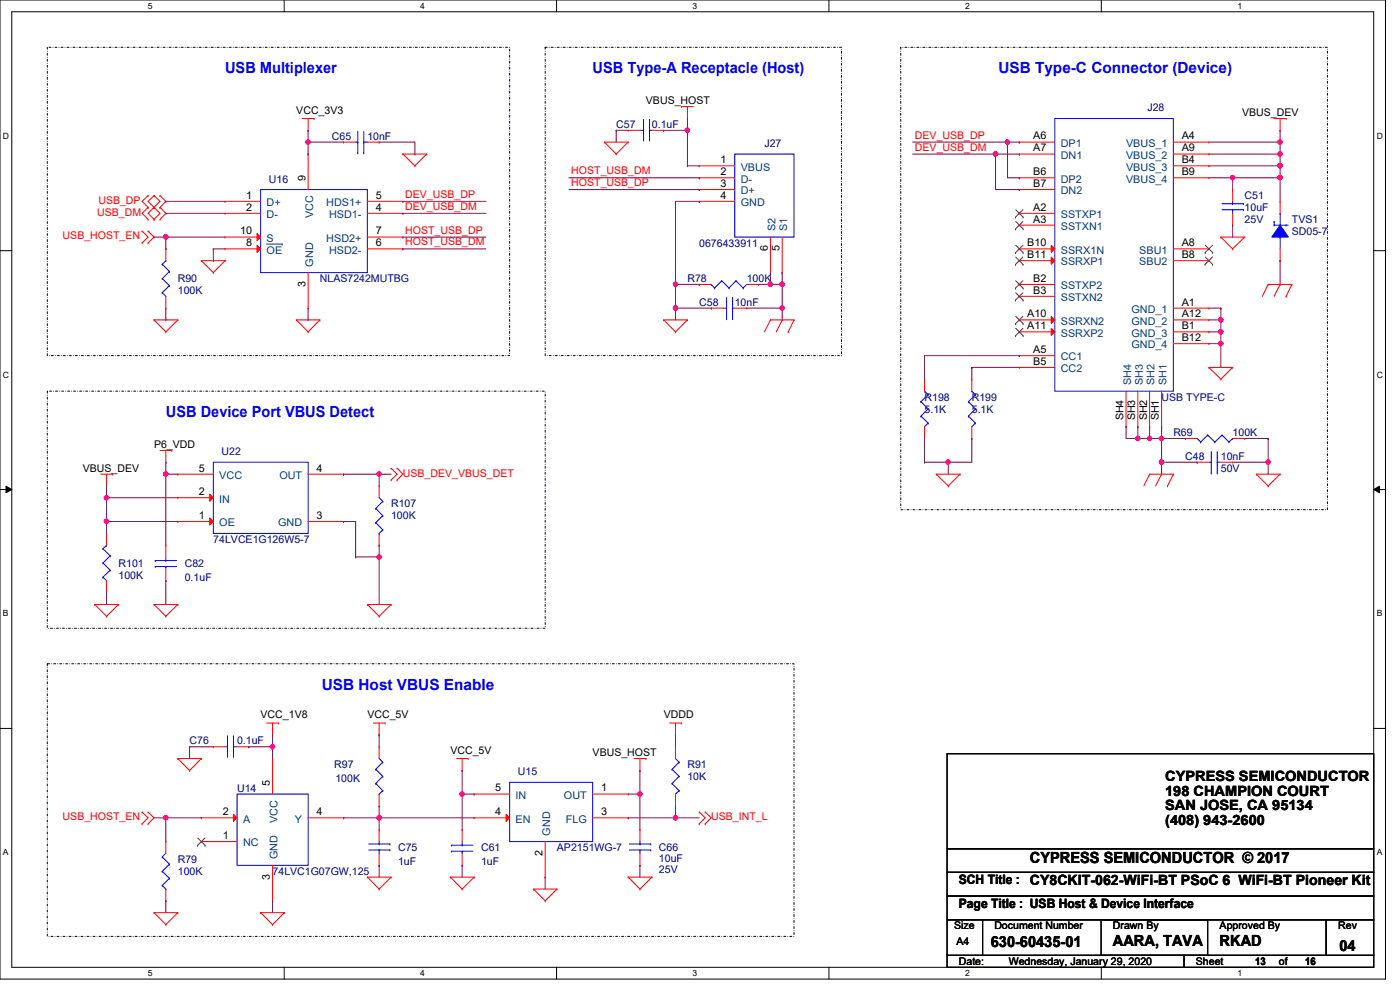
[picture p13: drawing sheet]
<svg xmlns="http://www.w3.org/2000/svg" width="297mm" height="210mm" viewBox="0 0 297 210" stroke-linecap="round" stroke-linejoin="round" font-family="sans-serif">
<defs><g id="words">
<g font-size="3.3" fill="#00f">
<text x="47.8" y="15.6">USB Multiplexer</text>
<text x="125.7" y="15.6">USB Type-A Receptacle (Host)</text>
<text x="211.8" y="15.6">USB Type-C Connector (Device)</text>
<text x="35.2" y="88.5">USB Device Port VBUS Detect</text>
<text x="68.3" y="146.3">USB Host VBUS Enable</text>
</g>
<g font-size="3.3">
<text x="218.5" y="183">CYPRESS SEMICONDUCTOR © 2017</text>
<text x="210.2" y="200.9">630-60435-01</text>
<text x="236.1" y="200.6">AARA, TAVA</text>
<text x="258.7" y="200.6">RKAD</text>
<text x="284.1" y="201.6">04</text>
</g>
<g font-size="3">
<text x="247.2" y="165.7">CYPRESS SEMICONDUCTOR</text>
<text x="247.2" y="168.8">198 CHAMPION COURT</text>
<text x="247.2" y="171.9">SAN JOSE, CA 95134</text>
<text x="247.2" y="175">(408) 943-2600</text>
</g>
<g font-size="2.8">
<text x="203.4" y="187.6">SCH Title : CY8CKIT-062-WiFi-BT PSoC 6 WiFi-BT Pioneer Kit</text>
<text x="203.4" y="192.7">Page Title : USB Host &amp; Device Interface</text>
</g>
<g font-size="2.2">
<text x="137" y="22.1">VBUS_HOST</text>
<text x="62.9" y="24.1">VCC_3V3</text>
<text x="219.2" y="29.6">A6</text>
<text x="250.7" y="29.6">A4</text>
<text x="263.5" y="24.6">VBUS_DEV</text>
<text x="152.8" y="34.6">1</text>
<text x="219.2" y="32.1">A7</text>
<text x="250.7" y="32.1">A9</text>
<text x="250.7" y="34.6">B4</text>
<text x="64.8" y="38.4" transform="rotate(-90 64.8 38.4)">9</text>
<text x="152.8" y="37.2">2</text>
<text x="152.8" y="39.7">3</text>
<text x="219.2" y="37.2">B6</text>
<text x="219.2" y="39.7">B7</text>
<text x="250.7" y="37.2">B9</text>
<text x="52.2" y="42.2">1</text>
<text x="52.2" y="44.7">2</text>
<text x="79.7" y="44.7">4</text>
<text x="79.7" y="42.2">5</text>
<text x="152.8" y="42.2">4</text>
<text x="219.2" y="44.7">A2</text>
<text x="219.2" y="47.2">A3</text>
<text x="51" y="49.7">10</text>
<text x="52.2" y="52.2">8</text>
<text x="79.7" y="52.2">6</text>
<text x="79.7" y="49.7">7</text>
<text x="162.9" y="53.3" transform="rotate(-90 162.9 53.3)">6</text>
<text x="165.4" y="53.3" transform="rotate(-90 165.4 53.3)">5</text>
<text x="217.9" y="52.2">B10</text>
<text x="250.7" y="52.2">A8</text>
<text x="217.9" y="54.7">B11</text>
<text x="219.2" y="59.8">B2</text>
<text x="250.7" y="54.7">B8</text>
<text x="64.8" y="60.9" transform="rotate(-90 64.8 60.9)">3</text>
<text x="219.2" y="62.3">B3</text>
<text x="250.7" y="64.8">A1</text>
<text x="217.9" y="67.3">A10</text>
<text x="217.9" y="69.8">A11</text>
<text x="250.7" y="67.3">A12</text>
<text x="250.7" y="69.8">B1</text>
<text x="219.2" y="74.9">A5</text>
<text x="219.2" y="77.4">B5</text>
<text x="250.7" y="72.3">B12</text>
<text x="238.3" y="89.2" transform="rotate(-90 238.3 89.2)">SH4</text>
<text x="240.8" y="89.2" transform="rotate(-90 240.8 89.2)">SH3</text>
<text x="243.3" y="89.2" transform="rotate(-90 243.3 89.2)">SH2</text>
<text x="245.9" y="89.2" transform="rotate(-90 245.9 89.2)">SH1</text>
<text x="32.7" y="95">P6_VDD</text>
<text x="17.6" y="100.1">VBUS_DEV</text>
<text x="42.2" y="100">5</text>
<text x="67.1" y="100">4</text>
<text x="42.2" y="105">2</text>
<text x="42.2" y="110.1">1</text>
<text x="67.1" y="110.1">3</text>
<text x="55.3" y="152.4">VCC_1V8</text>
<text x="77.9" y="152.4">VCC_5V</text>
<text x="140.8" y="152.4">VDDD</text>
<text x="95.5" y="159.9">VCC_5V</text>
<text x="125.7" y="160.4">VBUS_HOST</text>
<text x="57.3" y="166.7" transform="rotate(-90 57.3 166.7)">5</text>
<text x="105.1" y="167.9">5</text>
<text x="127.5" y="167.9">1</text>
<text x="47.2" y="172.9">2</text>
<text x="67.1" y="172.9">4</text>
<text x="105.1" y="172.9">4</text>
<text x="127.5" y="172.9">3</text>
<text x="47.2" y="178">1</text>
<text x="115.1" y="181.6" transform="rotate(-90 115.1 181.6)">2</text>
<text x="57.3" y="186.6" transform="rotate(-90 57.3 186.6)">3</text>
<text x="202.4" y="197.1">Size</text>
<text x="210.9" y="197.1">Document Number</text>
<text x="236.1" y="197.1">Drawn By</text>
<text x="258.7" y="197.1">Approved By</text>
<text x="283.9" y="197.1">Rev</text>
<text x="202.9" y="200.4">A4</text>
<text x="203.4" y="204.7">Date:</text>
<text x="214" y="204.7">Wednesday, January 29, 2020</text>
<text x="253.7" y="204.7">Sheet</text>
<text x="266.3" y="204.7">13</text>
<text x="271.3" y="204.7">of</text>
<text x="276.9" y="204.7">16</text>
</g>
<g font-size="2.2" fill="#000080">
<text x="243.4" y="23.6">J28</text>
<text x="70.4" y="29.7">C65</text>
<text x="77.9" y="29.7">10nF</text>
<text x="130.7" y="27.2">C57</text>
<text x="138.3" y="27.2">0.1uF</text>
<text x="162.2" y="31.2">J27</text>
<text x="57.1" y="38.7">U16</text>
<text x="264" y="42.2">C51</text>
<text x="264" y="44.7">10uF</text>
<text x="264" y="47.3">25V</text>
<text x="274.1" y="47.3">TVS1</text>
<text x="148.3" y="52.3">0676433911</text>
<text x="274.1" y="49.8">SD05-7</text>
<text x="37.7" y="59.9">R90</text>
<text x="67.9" y="59.9">NLAS7242MUTBG</text>
<text x="145.8" y="59.9">R78</text>
<text x="158.4" y="59.9">100K</text>
<text x="37.7" y="62.4">100K</text>
<text x="148.3" y="64.9">C58</text>
<text x="155.9" y="64.9">10nF</text>
<text x="196.1" y="85">R198</text>
<text x="196.1" y="87.5">5.1K</text>
<text x="206.2" y="85">R199</text>
<text x="206.2" y="87.5">5.1K</text>
<text x="246.4" y="85">USB TYPE-C</text>
<text x="248.9" y="92.5">R69</text>
<text x="261.5" y="92.5">100K</text>
<text x="47" y="96.6">U22</text>
<text x="251.5" y="97.6">C48</text>
<text x="259" y="97.6">10nF</text>
<text x="259" y="100.1">50V</text>
<text x="83" y="107.6">R107</text>
<text x="83" y="110.2">100K</text>
<text x="45.3" y="115.2">74LVCE1G126W5-7</text>
<text x="25.1" y="120.2">R101</text>
<text x="25.1" y="122.7">100K</text>
<text x="39.2" y="120.2">C82</text>
<text x="39.2" y="123.2">0.1uF</text>
<text x="40.2" y="157.9">C76</text>
<text x="50.3" y="157.9">0.1uF</text>
<text x="50.3" y="168">U14</text>
<text x="70.9" y="162.9">R97</text>
<text x="71.2" y="165.9">100K</text>
<text x="109.9" y="164.5">U15</text>
<text x="145.8" y="162.9">R91</text>
<text x="145.8" y="165.5">10K</text>
<text x="37.7" y="183">R79</text>
<text x="37.7" y="185.6">100K</text>
<text x="57.8" y="185.6">74LVC1G07GW,125</text>
<text x="84.5" y="180.6">C75</text>
<text x="84.5" y="183.6">1uF</text>
<text x="102.1" y="180.6">C61</text>
<text x="102.1" y="183.6">1uF</text>
<text x="118.2" y="180.6">AP2151WG-7</text>
<text x="139.8" y="180.6">C66</text>
<text x="139.8" y="182.8">10uF</text>
<text x="139.8" y="185.1">25V</text>
</g>
<g font-size="2.2" fill="#f00">
<text x="194.1" y="29.4">DEV_USB_DP</text>
<text x="194.1" y="32">DEV_USB_DM</text>
<text x="86" y="42">DEV_USB_DP</text>
<text x="121.2" y="37">HOST_USB_DM</text>
<text x="121.2" y="39.5">HOST_USB_DP</text>
<text x="20.6" y="45.8">USB_DM</text>
<text x="20.9" y="43.3">USB_DP</text>
<text x="86" y="44.5">DEV_USB_DM</text>
<text x="13.3" y="50.8">USB_HOST_EN</text>
<text x="86" y="52.1">HOST_USB_DM</text>
<text x="86" y="49.6">HOST_USB_DP</text>
<text x="85.5" y="101.1">USB_DEV_VBUS_DET</text>
<text x="13.3" y="174">USB_HOST_EN</text>
<text x="150.9" y="174">USB_INT_L</text>
</g>
<g font-size="2.2" fill="#004080">
<text x="225" y="31.2">DP1</text>
<text x="225" y="33.7">DN1</text>
<text x="238.9" y="31.2">VBUS_1</text>
<text x="238.9" y="33.7">VBUS_2</text>
<text x="157.1" y="36.2">VBUS</text>
<text x="157.1" y="38.7">D-</text>
<text x="157.1" y="41.2">D+</text>
<text x="225" y="38.7">DP2</text>
<text x="225" y="41.2">DN2</text>
<text x="238.9" y="36.2">VBUS_3</text>
<text x="238.9" y="38.7">VBUS_4</text>
<text x="56.6" y="43.7">D+</text>
<text x="56.6" y="46.3">D-</text>
<text x="66.4" y="46.3" transform="rotate(-90 66.4 46.3)">VCC</text>
<text x="69.2" y="43.7">HDS1+</text>
<text x="69.8" y="46.3">HSD1-</text>
<text x="157.1" y="43.7">GND</text>
<text x="225" y="46.3">SSTXP1</text>
<text x="56.6" y="53.8">OE</text>
<text x="56.6" y="51.3">S</text>
<text x="69.2" y="51.3">HSD2+</text>
<text x="69.8" y="53.8">HSD2-</text>
<text x="164.5" y="49" transform="rotate(-90 164.5 49)">S2</text>
<text x="167" y="49" transform="rotate(-90 167 49)">S1</text>
<text x="225" y="48.8">SSTXN1</text>
<text x="225" y="53.8">SSRX1N</text>
<text x="241.7" y="53.8">SBU1</text>
<text x="66.4" y="56.6" transform="rotate(-90 66.4 56.6)">GND</text>
<text x="225" y="56.3">SSRXP1</text>
<text x="241.7" y="56.3">SBU2</text>
<text x="225" y="61.3">SSTXP2</text>
<text x="225" y="63.9">SSTXN2</text>
<text x="225" y="68.9">SSRXN2</text>
<text x="225" y="71.4">SSRXP2</text>
<text x="240" y="66.4">GND_1</text>
<text x="240" y="68.9">GND_2</text>
<text x="240" y="71.4">GND_3</text>
<text x="225" y="76.5">CC1</text>
<text x="240" y="73.9">GND_4</text>
<text x="225" y="79">CC2</text>
<text x="239.9" y="81.7" transform="rotate(-90 239.9 81.7)">SH4</text>
<text x="242.4" y="81.7" transform="rotate(-90 242.4 81.7)">SH3</text>
<text x="244.9" y="81.7" transform="rotate(-90 244.9 81.7)">SH2</text>
<text x="247.5" y="81.7" transform="rotate(-90 247.5 81.7)">SH1</text>
<text x="46.5" y="101.6">VCC</text>
<text x="59.3" y="101.6">OUT</text>
<text x="46.5" y="106.6">IN</text>
<text x="46.5" y="111.6">OE</text>
<text x="59" y="111.6">GND</text>
<text x="109.4" y="169.5">IN</text>
<text x="119.6" y="169.5">OUT</text>
<text x="51.6" y="179.5">NC</text>
<text x="51.6" y="174.5">A</text>
<text x="58.9" y="174.5" transform="rotate(-90 58.9 174.5)">VCC</text>
<text x="62.6" y="174.5">Y</text>
<text x="109.4" y="174.5">EN</text>
<text x="116.7" y="177.2" transform="rotate(-90 116.7 177.2)">GND</text>
<text x="120" y="174.5">FLG</text>
<text x="58.9" y="182.3" transform="rotate(-90 58.9 182.3)">GND</text>
</g>
<g font-size="1.8">
<text x="31.4" y="1.9">5</text>
<text x="89.2" y="1.9">4</text>
<text x="146.9" y="1.9">3</text>
<text x="204.7" y="1.9">2</text>
<text x="262.5" y="1.9">1</text>
<text x=".6" y="29.4">D</text>
<text x="292.1" y="29.4">D</text>
<text x=".6" y="80.1">C</text>
<text x="292.1" y="80.1">C</text>
<text x=".6" y="130.8">B</text>
<text x="292.1" y="130.8">B</text>
<text x=".6" y="181.4">A</text>
<text x="292.1" y="181.4">A</text>
<text x="31.4" y="207.1">5</text>
<text x="89.2" y="207.1">4</text>
<text x="146.9" y="207.1">3</text>
<text x="204.7" y="207.1">2</text>
<text x="262.5" y="207.1">1</text>
</g>
</g></defs>
<path d="M0 0h293.9v207.7h-293.9zM2.5 2.5h288.9v202.7h-288.9z" fill="none" stroke="#000" stroke-width=".21"/>
<g fill="#fff">
<path d="M31.4 .3h.9v1.9h-.9z"/>
<path d="M31.4 205.4h.9v2h-.9z"/>
</g>
<path d="M60.3 0v2.5M60.3 205.2v2.5" fill="none" stroke="#000" stroke-width=".21"/>
<g fill="#fff">
<path d="M89.2 .3h.9v1.9h-.9z"/>
<path d="M89.2 205.4h.9v2h-.9z"/>
</g>
<path d="M118.1 0v2.5M118.1 205.2v2.5" fill="none" stroke="#000" stroke-width=".21"/>
<g fill="#fff">
<path d="M146.9 .3h1v1.9h-1z"/>
<path d="M146.9 205.4h1v2h-1z"/>
</g>
<path d="M175.9 0v2.5M175.9 205.2v2.5" fill="none" stroke="#000" stroke-width=".21"/>
<g fill="#fff">
<path d="M204.7 .3h1v1.9h-1z"/>
<path d="M204.7 205.4h1v2h-1z"/>
</g>
<path d="M233.6 0v2.5M233.6 205.2v2.5" fill="none" stroke="#000" stroke-width=".21"/>
<g fill="#fff">
<path d="M262.5 .3h1v1.9h-1z"/>
<path d="M262.5 205.4h1v2h-1z"/>
<path d="M.6 27.8h1.3v2h-1.3z"/>
<path d="M292.1 27.8h1.2v2h-1.2z"/>
<path d="M.6 78.5h1.3v2h-1.3z"/>
<path d="M292.1 78.5h1.2v2h-1.2z"/>
</g>
<path d="M0 53.2h2.5M291.4 53.2h2.5" fill="none" stroke="#000" stroke-width=".21"/>
<g fill="#fff">
<path d="M.6 129.2h1.2v1.9h-1.2z"/>
<path d="M292.1 129.2h1.1v1.9h-1.1z"/>
</g>
<path d="M0 103.8h2.5M1.3 103.1l1.2 .7-1.2 .7zM291.4 103.8l1.3-.7v1.4zM291.4 103.8h2.5" fill="none" stroke="#000" stroke-width=".21"/>
<path d="M1.3 103.1l1.2 .7-1.2 .7zM291.4 103.8l1.3-.7v1.4z" fill="#000"/>
<g fill="#fff">
<path d="M.6 179.8h1.2v2h-1.2z"/>
<path d="M292.1 179.8h1.1v2h-1.1z"/>
</g>
<path d="M0 154.5h2.5M200.9 159.9h90.5v20.1h-90.5zM291.4 154.5h2.5M200.9 180h90.5v5h-90.5zM200.9 185h90.5v5.1h-90.5zM200.9 195.1h7.5v7.5h-7.5zM200.9 190.1h90.5v5h-90.5zM208.4 195.1h72.9v7.5h-72.9zM233.6 195.1h22.6v7.5h-22.6zM281.3 195.1h10.1v7.5h-10.1zM200.9 202.6h50.3v2.6h-50.3zM251.2 202.6h40.2v2.6h-40.2z" fill="none" stroke="#000" stroke-width=".21"/>
<path d="M10 10h98.1v65.4h-98.1zM115.7 10h62.8v65.4h-62.8zM191.1 10h90.5v98.1h-90.5zM10 83h105.7v50.3h-105.7zM10 140.8h158.4v57.8h-158.4z" fill="none" stroke="#000" stroke-width=".21" stroke-dasharray=".4 .4 0 .4"/>
<g fill="none" stroke="#f00" stroke-width=".21">
<path d="M64.1 25.1h2.5M65.4 27.6h.1M65.4 25.1v2.5M66.6 25.1h.1M85.5 32.7h.1M85.5 32.7h5M85.5 32.7l2.5 2.5M88 35.2h.1M90.5 32.7h.1M90.5 32.7l-2.5 2.5M128.2 30.1h.1M128.2 30.1h5.1"/>
<path d="M128.2 30.1l2.5 2.6M130.7 32.7h.1M133.3 30.1h.1M133.3 30.1l-2.6 2.6M144.6 22.6h.1M144.6 22.6h2.5M145.8 25.1h.1M145.8 22.6v2.5M270.3 25.1h2.5M271.6 27.6h.1M271.6 25.1v2.5M272.8 25.1h.1"/>
<path d="M30.1 49h.1M30.1 51.5h.1M30.1 49l1.3 1.3-1.3 1.2M31.4 44h.1M31.4 46.5h.1M31.4 41.5h.1M31.4 51.5h.1M31.4 49h.1M31.4 44l-1.3 1.3 1.3 1.2M31.4 41.5l-1.3 1.2 1.3 1.3M31.4 49l1.3 1.3-1.3 1.2M32.7 46.5h.1"/>
<path d="M32.7 44h.1M32.7 41.5h.1M32.7 41.5l-1.3 1.2 2.6 2.6-1.3 1.2M32.7 41.5l1.3 1.2-2.6 2.6 1.3 1.2M34 44h.1M34 46.5h.1M34 41.5h.1M34 44l1.2 1.3-1.2 1.2M34 41.5l1.2 1.2-1.2 1.3M42.7 55.3h.1M42.7 55.3h5.1M42.7 55.3l2.6 2.5"/>
<path d="M45.3 57.8h.1M47.8 55.3h.1M47.8 55.3l-2.5 2.5M259 50.3h.1M259 50.3h5M259 50.3l2.5 2.5M261.5 52.8h.1M264 50.3h.1M264 50.3l-2.5 2.5M32.7 67.9h.1M32.7 67.9h5M32.7 67.9l2.5 2.5"/>
<path d="M35.2 70.4h.1M37.7 67.9h.1M37.7 67.9l-2.5 2.5M62.9 67.9h.1M62.9 67.9h5M62.9 67.9l2.5 2.5M65.4 70.4h.1M67.9 67.9h.1M67.9 67.9l-2.5 2.5M140.8 67.9h.1M140.8 67.9h5M140.8 67.9l2.5 2.5"/>
<path d="M143.3 70.4h.1M145.8 67.9h.1M145.8 67.9l-2.5 2.5M163.4 67.9h.1M163.4 67.9h5M163.4 67.9l-1.2 2.5M165.9 67.9h.1M165.9 67.9l-1.2 2.5M167.2 70.4h.1M168.4 67.9h.1M168.4 67.9l-1.2 2.5M256.5 77.9h.1"/>
<path d="M256.5 77.9h5M256.5 77.9l2.5 2.5M261.5 77.9h.1M261.5 77.9l-2.5 2.5M269 60.3h.1M269 60.3l-1.2 2.6M269 60.3h5.1M271.6 60.3h.1M271.6 60.3l-1.3 2.6M272.8 62.9h.1M274.1 60.3h.1M274.1 60.3l-1.3 2.6"/>
<path d="M34 95.5h2.4M35.2 98h.1M35.2 95.5v2.5M36.4 95.5h.1M83 99.3h.1M83 99.3l1.2 1.3-1.2 1.2M84.2 99.3h.1M84.2 99.3l1.3 1.3-1.3 1.2M259 80.4h.1M21.4 100.6h2.5M22.6 103.1h.1M22.6 100.6v2.5"/>
<path d="M23.9 100.6h.1M83 101.8h.1M84.2 101.8h.1M198.6 100.6h.1M198.6 100.6h5.1M198.6 100.6l2.6 2.5M201.2 103.1h.1M203.7 100.6h.1M203.7 100.6l-2.5 2.5M243.9 100.6h.1M243.9 100.6h5M243.9 100.6l-1.2 2.5"/>
<path d="M246.4 100.6h.1M246.4 100.6l-1.2 2.5M247.7 103.1h.1M248.9 100.6h.1M248.9 100.6l-1.2 2.5M266.5 100.6h.1M266.5 100.6h5.1M266.5 100.6l2.5 2.5M269 103.1h.1M271.6 100.6h.1M271.6 100.6l-2.6 2.5M20.1 128.2h.1"/>
<path d="M20.1 128.2h5M20.1 128.2l2.5 2.5M22.6 130.7h.1M25.1 128.2h.1M25.1 128.2l-2.5 2.5M32.7 128.2h.1M32.7 128.2h5M32.7 128.2l2.5 2.5M35.2 130.7h.1M37.7 128.2h.1M37.7 128.2l-2.5 2.5M77.9 128.2h.1"/>
<path d="M77.9 128.2h5.1M77.9 128.2l2.5 2.5M80.4 130.7h.1M83 128.2h.1M83 128.2l-2.6 2.5M56.6 153.4h2.5M57.8 155.9h.1M57.8 153.4v2.5M59.1 153.4h.1M79.2 153.4h2.5M80.4 155.9h.1M80.4 153.4v2.5"/>
<path d="M81.7 153.4h.1M142.1 153.4h2.5M143.3 155.9h.1M143.3 153.4v2.5M144.6 153.4h.1M30.1 172.3h.1M30.1 174.8h.1M30.1 172.3l1.3 1.2-1.3 1.3M31.4 174.8h.1M31.4 172.3h.1M31.4 172.3l1.3 1.2-1.3 1.3M37.7 160.9h.1"/>
<path d="M37.7 160.9h5M37.7 160.9l2.5 2.5M40.2 163.4h.1M42.7 160.9h.1M42.7 160.9l-2.5 2.5M96.8 160.9h2.5M98 163.4h.1M98 160.9v2.5M99.3 160.9h.1M134.5 160.9h2.5M135.8 163.4h.1M135.8 160.9v2.5"/>
<path d="M137 160.9h.1M148.3 174.8h.1M148.3 172.3h.1M148.3 172.3l1.3 1.2-1.3 1.3M149.6 174.8h.1M149.6 172.3h.1M149.6 172.3l1.3 1.2-1.3 1.3M32.7 193.6h.1M32.7 193.6h5M32.7 193.6l2.5 2.5M35.2 196.1h.1M37.7 193.6h.1"/>
<path d="M37.7 193.6l-2.5 2.5M55.3 193.6h.1M55.3 193.6h5M55.3 193.6l2.5 2.5M57.8 196.1h.1M60.3 193.6h.1M60.3 193.6l-2.5 2.5M77.9 186.1h.1M77.9 186.1h5.1M77.9 186.1l2.5 2.5M80.4 188.6h.1M83 186.1h.1"/>
<path d="M83 186.1l-2.6 2.5M95.5 186.1h.1M95.5 186.1h5.1M95.5 186.1l2.5 2.5M98 188.6h.1M100.6 186.1h.1M100.6 186.1l-2.6 2.5M113.2 188.6h.1M113.2 188.6h5M113.2 188.6l2.5 2.5M115.7 191.1h.1M118.2 188.6h.1"/>
<path d="M118.2 188.6l-2.5 2.5M133.3 186.1h.1M133.3 186.1h5M133.3 186.1l2.5 2.5M135.8 188.6h.1M138.3 186.1h.1M138.3 186.1l-2.5 2.5"/>
</g>
<path d="M270.3 47h.1M270.3 47v.8M272.8 47.8h.1M272.8 47.8h.5" fill="none" stroke="#00f" stroke-width=".21"/>
<path d="M271.6 47.8l1.7 2.5h-3.5z" fill-rule="evenodd" fill="#00f"/>
<path d="M270.3 47.8h.1M270.3 47.8h2.5M271.6 47.8l1.7 2.5h-3.5zM271.6 45.3h.1M271.6 50.3h.1M271.6 45.3v2.5M271.6 50.3v2.5M45.3 98h20.1v15.2h-20.1z" fill="none" stroke="#00f" stroke-width=".21"/>
<path d="M271.6 42.7h.1M271.6 55.3h.1M271.6 42.7v2.6M271.6 52.8v2.5M37.7 100.6h.1M37.7 100.6h7.6M65.4 100.6h7.5M65.4 110.6h7.5M72.9 100.6h.1M72.9 110.6h.1" fill="none" stroke="#f00" stroke-width=".21"/>
<path d="M44.5 109.9l.8 .7-.8 .8z" fill="#f00"/>
<path d="M37.7 110.6h.1M37.7 110.6h7.6M44.5 109.9l.8 .7-.8 .8z" fill="none" stroke="#f00" stroke-width=".21"/>
<path d="M44.5 104.8l.8 .8-.8 .7z" fill="#f00"/>
<g fill="none" stroke="#f00" stroke-width=".21">
<path d="M216.2 30.1h.1M216.2 32.7h.1M216.2 30.1h7.6M216.2 32.7h7.6M248.9 30.1h7.6M248.9 32.7h7.6M256.5 30.1h.1M256.5 32.7h.1M216.2 45.3h.1M216.2 47.8h.1M216.2 45.3h7.6M216.2 47.8h7.6"/>
<path d="M248.9 52.8h7.6M256.5 52.8h.1M216.2 75.4h.1M216.2 75.4h7.6M248.9 65.4h7.6M256.5 65.4h.1M37.7 105.6h.1M37.7 105.6h7.6M44.5 104.8l.8 .8-.8 .7z"/>
</g>
<path d="M223.8 25.1h25.1v57.9h-25.1z" fill="none" stroke="#00f" stroke-width=".21"/>
<path d="M215.4 46.1h.1M215.4 48.6h.1M215.5 44.5l1.5 1.6M215.5 47l1.5 1.6M217 44.5l-1.6 1.6M217 47l-1.6 1.6M217 46.1h.1M217 48.6h.1M255.7 53.6h.1M255.7 52l1.6 1.6M257.2 52l-1.5 1.6M257.3 53.6h.1" fill="none" stroke="#804000" stroke-width=".21"/>
<path d="M223 67.1l.8 .8-.8 .7z" fill="#f00"/>
<path d="M216.2 67.9h.1M216.2 67.9h7.6M223 67.1l.8 .8-.8 .7z" fill="none" stroke="#f00" stroke-width=".21"/>
<path d="M215.4 68.7h.1M215.5 67.1l1.5 1.6M217 67.1l-1.6 1.6M217 68.7h.1" fill="none" stroke="#804000" stroke-width=".21"/>
<path d="M223 69.6l.8 .8-.8 .8z" fill="#f00"/>
<g fill="none" stroke="#f00" stroke-width=".21">
<path d="M216.2 37.7h.1M216.2 37.7h7.6M248.9 35.2h7.6M248.9 37.7h7.6M256.5 35.2h.1M256.5 37.7h.1M216.2 40.2h.1M216.2 40.2h7.6M248.9 55.3h7.6M256.5 55.3h.1M216.2 70.4h.1M216.2 60.3h.1"/>
<path d="M216.2 62.9h.1M216.2 77.9h.1M216.2 70.4h7.6M216.2 60.3h7.6M216.2 62.9h7.6M216.2 77.9h7.6M223 69.6l.8 .8-.8 .8zM248.9 70.4h7.6M248.9 67.9h7.6M256.5 67.9h.1M256.5 70.4h.1"/>
</g>
<g fill="none" stroke="#804000" stroke-width=".21">
<path d="M215.5 59.6l1.5 1.5M217 59.6l-1.6 1.5M255.7 56.1h.1M255.7 54.5l1.6 1.6M257.2 54.5l-1.5 1.6M257.3 56.1h.1M215.4 71.2h.1M215.4 61.1h.1M215.4 63.7h.1M215.5 69.6l1.5 1.6M215.5 62.1l1.5 1.6M217 69.6l-1.6 1.6"/>
<path d="M217 62.1l-1.6 1.6M217 71.2h.1M217 61.1h.1M217 63.7h.1"/>
</g>
<path d="M223 52l.8 .8-.8 .8z" fill="#f00"/>
<path d="M216.2 52.8h.1M216.2 52.8h7.6M223 52l.8 .8-.8 .8z" fill="none" stroke="#f00" stroke-width=".21"/>
<path d="M215.4 53.6h.1M215.5 52l1.5 1.6M217 52l-1.6 1.6M217 53.6h.1" fill="none" stroke="#804000" stroke-width=".21"/>
<path d="M223 54.5l.8 .8-.8 .7z" fill="#f00"/>
<g fill="none" stroke="#f00" stroke-width=".21">
<path d="M133.3 27.6h.1M133.3 27.6h2.5M138.3 27.6h2.5M140.8 27.6h.1M216.2 55.3h.1M216.2 55.3h7.6M223 54.5l.8 .8-.8 .7zM248.9 72.9h7.6M256.5 72.9h.1M238.9 90.5h.1M238.9 83v7.5M241.4 90.5h.1"/>
<path d="M241.4 83v7.5M243.9 90.5h.1M243.9 83v7.5M246.4 90.5h.1M246.4 83v7.5M22.6 113.2h.1M22.6 113.2v2.5M22.6 125.7h.1M22.6 123.2v2.5M143.3 158.4h.1M143.3 158.4v2.5M115.7 178.5v7.6"/>
<path d="M125.7 168.4h7.6M125.7 173.5h7.6M133.3 168.4h.1M133.3 173.5h.1M143.3 171h.1M143.3 168.4v2.6M115.7 186.1h.1"/>
</g>
<path d="M215.4 56.1h.1M215.5 54.5l1.5 1.6M217 54.5l-1.6 1.6M217 56.1h.1" fill="none" stroke="#804000" stroke-width=".21"/>
<g fill="none" stroke="#00f" stroke-width=".21">
<path d="M135.8 27.6h.7M136.5 25.4h.1M136.5 27.6h.1M136.5 25.4v4.5M137.8 27.6h.1M137.8 25.4h.1M137.8 27.6h.5M137.8 25.4v4.5M21.8 119.4h.1M21.8 116.4h.1M21.8 119.4l1.6 1.5M21.8 116.4l1.6 1.5"/>
<path d="M22.6 115.7h.1M22.6 115.7l-.8 .7M23.4 117.9h.1M23.4 117.9l-1.6 1.5M21.8 122.4h.1M21.8 122.4l.8 .8M23.4 120.9h.1M23.4 120.9l-1.6 1.5M108.1 165.9h17.6v12.6h-17.6zM142.6 163.2h.1M142.6 166.2h.1M142.6 163.2l1.5 1.5"/>
<path d="M142.6 166.2l1.5 1.5M143.3 168.4h.1M143.3 160.9l.8 .8M144.1 161.7h.1M144.1 164.7h.1M144.1 167.7h.1M144.1 161.7l-1.5 1.5M144.1 164.7l-1.5 1.5M144.1 167.7l-.8 .7"/>
</g>
<path d="M107.4 172.7l.7 .8-.7 .7z" fill="#f00"/>
<g fill="none" stroke="#f00" stroke-width=".21">
<path d="M72.9 30.1h.1M72.9 30.1h2.5M77.9 30.1h2.5M80.4 30.1h.1M42.7 178.5h.1M42.7 178.5h7.6M100.6 173.5h.1M100.6 168.4h.1M100.6 173.5h7.5M100.6 168.4h7.5M107.4 172.7l.7 .8-.7 .7zM135.8 176h.1"/>
<path d="M135.8 176v2.5M135.8 183.6h.1M135.8 181v2.6"/>
</g>
<g fill="none" stroke="#00f" stroke-width=".21">
<path d="M75.4 30.1h.5M75.9 30.1h.1M75.9 32.4h.1M75.9 27.9v4.5M77.2 32.4h.1M77.2 30.1h.1M77.2 30.1h.7M77.2 27.9v4.5M50.3 168.4h15.1v15.2h-15.1zM133.5 179h4.5M135.8 179h.1M135.8 178.5v.5"/>
<path d="M138 179h.1M133.5 180.3h4.5M135.8 180.3h.1M135.8 180.3v.7M138 180.3h.1"/>
</g>
<path d="M41.9 179.3h.1M42 177.8l1.5 1.5M43.5 177.8l-1.6 1.5M43.5 179.3h.1" fill="none" stroke="#804000" stroke-width=".21"/>
<path d="M49.5 172.7l.8 .8-.8 .7z" fill="#f00"/>
<g fill="none" stroke="#f00" stroke-width=".21">
<path d="M148.3 35.2h.1M148.3 37.7h.1M148.3 35.2h7.6M148.3 37.7h7.6M35.2 52.8h.1M35.2 52.8v2.5M47.8 42.7h.1M47.8 45.3h.1M47.8 42.7h7.5M47.8 45.3h7.5M65.4 57.8v7.6M77.9 42.7h7.6"/>
<path d="M77.9 45.3h7.6M77.9 52.8h7.6M77.9 50.3h7.6M85.5 45.3h.1M85.5 42.7h.1M85.5 52.8h.1M85.5 50.3h.1M148.3 40.2h.1M148.3 42.7h.1M148.3 40.2h7.6M148.3 42.7h7.6M163.4 57.8h.1"/>
<path d="M163.4 50.3v7.5M165.9 57.8h.1M165.9 50.3v7.5M35.2 65.4h.1M35.2 62.9v2.5M65.4 65.4h.1M148.3 60.3h.1M148.3 60.3h2.6M150.9 65.4h.1M150.9 65.4h2.5M155.9 65.4h2.5M158.4 65.4h.1"/>
<path d="M158.4 60.3h2.5M160.9 60.3h.1M196.1 93h.1M196.1 80.4h.1M196.1 80.4v2.6M196.1 90.5v2.5M251.5 93h.1M251.5 93h2.5M254 98h.1M254 98h2.5M259 98h2.5M261.5 98h.1"/>
<path d="M261.5 93h2.5M264 93h.1M80.4 103.1h.1M80.4 115.7h.1M80.4 103.1v2.5M80.4 113.2v2.5M45.3 158.4h.1M45.3 158.4h2.5M50.3 158.4h2.5M52.8 158.4h.1M42.7 173.5h.1M42.7 173.5h7.6"/>
<path d="M49.5 172.7l.8 .8-.8 .7zM57.8 160.9h.1M57.8 160.9v7.5M65.4 173.5h7.5M72.9 173.5h.1M80.4 176h.1M80.4 176v2.5M57.8 191.1h.1M57.8 183.6v7.5M80.4 183.6h.1M80.4 181v2.6"/>
</g>
<g fill="none" stroke="#00f" stroke-width=".21">
<path d="M155.9 32.7h12.5v17.6h-12.5zM34.4 59.1h.1M34.4 56h.1M34.4 59.1l1.5 1.5M34.4 56l1.5 1.6M35.2 55.3h.1M35.2 55.3l-.8 .7M35.9 57.6h.1M35.9 57.6l-1.5 1.5M55.3 40.2h22.6v17.6h-22.6zM153.1 59.6h.1M153.1 59.6l1.5 1.5"/>
<path d="M153.1 59.6l-1.5 1.5M156.1 59.6h.1M156.1 59.6l1.5 1.5M156.1 59.6l-1.5 1.5M34.4 62.1h.1M34.4 62.1l.8 .8M35.9 60.6h.1M35.9 60.6l-1.5 1.5M150.9 60.3h.1M150.9 60.3l.7 .8M151.6 61.1h.1M153.4 65.4h.7"/>
<path d="M154.1 67.6h.1M154.1 65.4h.1M154.1 63.1v4.5M154.6 61.1h.1M155.4 65.4h.1M155.4 67.6h.1M155.4 65.4h.5M155.4 63.1v4.5M157.6 61.1h.1M158.4 60.3l-.8 .8M195.4 88.3h.1M195.4 85.2h.1"/>
<path d="M195.4 88.3l1.5 1.4M195.4 85.2l1.5 1.5M196.1 83h.1M196.1 83l.8 .7M196.9 89.7h.1M196.9 86.7h.1M196.9 83.7h.1M196.9 89.7l-.8 .8M196.9 86.7l-1.5 1.6M196.9 83.7l-1.5 1.5M254 93l.7 .8M254.7 93.8h.1"/>
<path d="M256.2 92.3h.1M256.2 92.3l-1.5 1.5M256.2 92.3l1.5 1.5M256.5 98h.5M257 98h.1M257 95.8v4.5M257.7 93.8h.1M258.2 98h.1M258.2 98h.8M258.2 95.8v4.5M259.2 92.3h.1M259.2 92.3l-1.5 1.5"/>
<path d="M259.2 92.3l1.5 1.5M260.7 93.8h.1M261.5 93h.1M261.5 93l-.8 .8M79.7 107.9h.1M79.7 110.9h.1M79.7 107.9l1.5 1.5M79.7 110.9l1.5 1.5M80.4 113.2h.1M80.4 105.6l.8 .7M81.2 106.3h.1M81.2 109.4h.1"/>
<path d="M81.2 112.4h.1M81.2 106.3l-1.5 1.6M81.2 109.4l-1.5 1.5M81.2 112.4l-.8 .8M257 100.3h.1M258.2 100.3h.1M47.8 158.4h.5M48.3 158.4h.1M48.3 156.1h.1M48.3 156.1v4.6M49.5 156.1h.1M49.5 158.4h.1"/>
<path d="M49.5 158.4h.8M49.5 156.1v4.6M78.2 179h4.5M80.4 179h.1M80.4 178.5v.5M82.7 179h.1M78.2 180.3h4.5M80.4 180.3h.1M80.4 180.3v.7M82.7 180.3h.1"/>
</g>
<path d="M54.5 52l.8 .8-.8 .8z" fill="#f00"/>
<path d="M65.4 32.7h.1M65.4 32.7v7.5M47.8 52.8h.1M47.8 52.8h7.5M54.5 52l.8 .8-.8 .8z" fill="none" stroke="#f00" stroke-width=".21"/>
<path d="M56.6 51.8h3.3M59.9 51.8h.1" fill="none" stroke="#004080" stroke-width=".21"/>
<path d="M54.5 49.5l.8 .8-.8 .8z" fill="#f00"/>
<g fill="none" stroke="#f00" stroke-width=".21">
<path d="M47.8 50.3h.1M47.8 50.3h7.5M54.5 49.5l.8 .8-.8 .8zM261.5 40.2h.1M261.5 47.8h.1M261.5 40.2v2.5M261.5 45.3v2.5M206.2 93h.1M206.2 80.4h.1M206.2 80.4v2.6M206.2 90.5v2.5M35.2 115.7h.1"/>
<path d="M35.2 115.7v2.5M35.2 123.2h.1M35.2 120.7v2.5M80.4 158.4h.1M80.4 158.4v2.5M35.2 178.5h.1M35.2 178.5v2.5M80.4 171h.1M80.4 168.4v2.6M98 176h.1M98 176v2.5M35.2 191.1h.1"/>
<path d="M35.2 188.6v2.5M98 183.6h.1M98 181v2.6"/>
</g>
<g fill="none" stroke="#00f" stroke-width=".21">
<path d="M259.2 44.5h4.6M259.2 43.2h4.6M261.5 43.2h.1M261.5 44.5h.1M261.5 42.7v.5M261.5 44.5v.8M263.8 44.5h.1M263.8 43.2h.1M205.4 88.3h.1M205.4 85.2h.1M205.4 88.3l1.5 1.4M205.4 85.2l1.5 1.5"/>
<path d="M206.2 83h.1M206.2 83l.7 .7M206.9 89.7h.1M206.9 86.7h.1M206.9 83.7h.1M206.9 89.7l-.7 .8M206.9 86.7l-1.5 1.6M206.9 83.7l-1.5 1.5M32.9 118.9h.1M32.9 118.9h4.6M35.2 118.9h.1M35.2 118.2v.7"/>
<path d="M32.9 120.2h.1M32.9 120.2h4.6M35.2 120.2h.1M35.2 120.2v.5M79.7 163.2h.1M79.7 166.2h.1M79.7 163.2l1.5 1.5M79.7 166.2l1.5 1.5M80.4 168.4h.1M80.4 160.9l.8 .8M81.2 161.7h.1M81.2 164.7h.1"/>
<path d="M81.2 167.7h.1M81.2 161.7l-1.5 1.5M81.2 164.7l-1.5 1.5M81.2 167.7l-.8 .7M95.8 179.3h.1M95.8 179.3h4.5M98 179.3h.1M98 178.5v.8M34.4 181.8h.1M34.4 184.8h.1M34.4 187.8h.1M34.4 181.8l1.5 1.5"/>
<path d="M34.4 184.8l1.5 1.5M34.4 187.8l.8 .8M35.2 188.6h.1M35.2 181l-.8 .8M35.9 183.3h.1M35.9 186.3h.1M35.9 183.3l-1.5 1.5M35.9 186.3l-1.5 1.5M95.8 180.6h.1M95.8 180.6h4.5M98 180.6h.1M98 180.6v.4"/>
</g>
<g fill="none" stroke="#800040" stroke-width=".21">
<path d="M120.7 37.7h27.6M130.7 27.6h.1M130.7 27.6h2.6M130.7 27.6v2.5M145.8 27.6h.1M145.8 27.6v7.6M148.3 37.7h.1M32.7 50.3h.1M32.7 50.3h2.5M35.2 45.3h.1M35.2 42.7h.1M35.2 45.3h12.6"/>
<path d="M35.2 42.7h12.6M45.3 52.8h.1M45.3 55.3h.1M45.3 52.8h2.5M45.3 52.8v2.5"/>
</g>
<circle cx="145.8" cy="27.6" r=".49" fill="#f0f"/>
<circle cx="145.8" cy="27.6" r=".49" fill="none" stroke="#f0f" stroke-width=".21"/>
<path d="M140.8 27.6h.1M145.8 35.2h.1M145.8 25.1h.1M145.8 25.1v2.5h-5M145.8 35.2h2.5M143.3 42.7h.1M143.3 42.7h5M143.3 42.7v17.6M148.3 42.7h.1" fill="none" stroke="#800040" stroke-width=".21"/>
<circle cx="143.3" cy="60.3" r=".48" fill="#f0f"/>
<circle cx="143.3" cy="60.3" r=".48" fill="none" stroke="#f0f" stroke-width=".21"/>
<path d="M163.4 57.8h.1M163.4 57.8v2.5M165.9 57.8h.1M165.9 57.8v2.5M158.4 65.4h7.5M165.9 65.4h.1" fill="none" stroke="#800040" stroke-width=".21"/>
<circle cx="165.9" cy="65.3" r=".49" fill="#f0f"/>
<circle cx="165.9" cy="65.3" r=".49" fill="none" stroke="#f0f" stroke-width=".21"/>
<path d="M143.3 60.3h.1M143.3 60.3h5M143.3 60.3v5.1h7.6M148.3 60.3h.1M150.9 65.4h.1" fill="none" stroke="#800040" stroke-width=".21"/>
<circle cx="143.3" cy="65.3" r=".48" fill="#f0f"/>
<circle cx="143.3" cy="65.3" r=".48" fill="none" stroke="#f0f" stroke-width=".21"/>
<path d="M120.7 40.2h27.6M148.3 40.2h.1M143.3 65.4h.1M143.3 65.4v2.5M160.9 60.3h5M163.4 60.3h.1M165.9 65.4h.1M165.9 60.3h.1M165.9 65.4v2.5" fill="none" stroke="#800040" stroke-width=".21"/>
<circle cx="163.4" cy="60.3" r=".48" fill="#f0f"/>
<circle cx="163.4" cy="60.3" r=".48" fill="none" stroke="#f0f" stroke-width=".21"/>
<circle cx="165.9" cy="60.3" r=".49" fill="#f0f"/>
<circle cx="165.9" cy="60.3" r=".49" fill="none" stroke="#f0f" stroke-width=".21"/>
<path d="M65.4 30.1h.1M65.4 27.6v2.5M165.9 60.3h.1M165.9 60.3v5.1" fill="none" stroke="#800040" stroke-width=".21"/>
<circle cx="65.3" cy="30.1" r=".48" fill="#f0f"/>
<circle cx="65.3" cy="30.1" r=".48" fill="none" stroke="#f0f" stroke-width=".21"/>
<g fill="none" stroke="#800040" stroke-width=".21">
<path d="M65.4 30.1h.1M65.4 32.7h.1M65.4 30.1v2.6M65.4 30.1h7.5M80.4 30.1h.1M80.4 30.1h7.6v2.6M88 32.7h.1M85.5 52.8h.1M85.5 50.3h.1M85.5 42.7h.1M85.5 45.3h.1M85.5 52.8h17.6"/>
<path d="M85.5 50.3h17.6M85.5 42.7h17.6M85.5 45.3h17.6M65.4 67.9h.1M65.4 65.4v2.5M143.3 155.9h.1M143.3 155.9v2.5M143.3 171h.1M143.3 171v2.5"/>
</g>
<circle cx="143.3" cy="173.5" r=".48" fill="#f0f"/>
<circle cx="143.3" cy="173.5" r=".48" fill="none" stroke="#f0f" stroke-width=".21"/>
<path d="M98 163.4h.1M98 163.4v5M133.3 173.5h.1M133.3 173.5h15M133.3 168.4h2.5M135.8 168.4h.1M143.3 173.5h.1M115.7 186.1h.1M115.7 186.1v2.5" fill="none" stroke="#800040" stroke-width=".21"/>
<circle cx="98" cy="168.4" r=".48" fill="#f0f"/>
<circle cx="98" cy="168.4" r=".48" fill="none" stroke="#f0f" stroke-width=".21"/>
<path d="M22.6 110.6h.1M22.6 110.6v2.6M72.9 100.6h.1M72.9 100.6h7.5M80.4 173.5h.1M80.4 173.5v2.5M80.4 173.5h20.2M98 168.4h2.6M100.6 168.4h.1M80.4 183.6h.1M80.4 183.6v2.5" fill="none" stroke="#800040" stroke-width=".21"/>
<circle cx="80.4" cy="100.5" r=".47" fill="#f0f"/>
<circle cx="80.4" cy="100.5" r=".47" fill="none" stroke="#f0f" stroke-width=".21"/>
<path d="M75.4 118.2h.1M80.4 100.6h.1M80.4 115.7h.1M80.4 100.6v2.5M80.4 115.7v2.5h-5M80.4 100.6h2.6" fill="none" stroke="#800040" stroke-width=".21"/>
<circle cx="80.4" cy="118.1" r=".47" fill="#f0f"/>
<circle cx="80.4" cy="118.1" r=".47" fill="none" stroke="#f0f" stroke-width=".21"/>
<path d="M35.2 98h.1M35.2 98v2.6M22.6 105.6h.1M22.6 105.6h15.1M22.6 105.6v5M75.4 110.6h.1M75.4 110.6v7.6M80.4 118.2h.1M80.4 118.2v10" fill="none" stroke="#800040" stroke-width=".21"/>
<circle cx="22.6" cy="110.6" r=".49" fill="#f0f"/>
<circle cx="22.6" cy="110.6" r=".49" fill="none" stroke="#f0f" stroke-width=".21"/>
<circle cx="22.6" cy="105.6" r=".48" fill="#f0f"/>
<circle cx="22.6" cy="105.6" r=".48" fill="none" stroke="#f0f" stroke-width=".21"/>
<path d="M22.6 103.1h.1M22.6 110.6h.1M22.6 103.1v2.5M22.6 110.6h15.1M22.6 125.7h.1M22.6 125.7v2.5M57.8 155.9h.1M57.8 155.9v2.5" fill="none" stroke="#800040" stroke-width=".21"/>
<circle cx="57.8" cy="158.4" r=".49" fill="#f0f"/>
<circle cx="57.8" cy="158.4" r=".49" fill="none" stroke="#f0f" stroke-width=".21"/>
<path d="M72.9 173.5h.1M72.9 173.5h7.5" fill="none" stroke="#800040" stroke-width=".21"/>
<circle cx="80.4" cy="173.5" r=".48" fill="#f0f"/>
<circle cx="80.4" cy="173.5" r=".48" fill="none" stroke="#f0f" stroke-width=".21"/>
<g fill="none" stroke="#800040" stroke-width=".21">
<path d="M40.2 158.4h.1M40.2 158.4h5.1M40.2 158.4v2.5M52.8 158.4h.1M52.8 158.4h5M57.8 158.4h.1M57.8 158.4v2.5M80.4 155.9h.1M80.4 155.9v2.5M35.2 173.5h.1M35.2 173.5v5M35.2 173.5h7.5"/>
<path d="M80.4 171h.1M80.4 171v2.5M35.2 191.1h.1M35.2 191.1v2.5M57.8 191.1h.1M57.8 191.1v2.5"/>
</g>
<circle cx="35.2" cy="173.5" r=".49" fill="#f0f"/>
<circle cx="35.2" cy="173.5" r=".49" fill="none" stroke="#f0f" stroke-width=".21"/>
<path d="M35.2 100.6h.1M35.2 100.6h2.5M72.9 110.6h.1M72.9 110.6h2.5M32.7 173.5h2.5M35.2 173.5h.1M135.8 168.4h.1M135.8 163.4h.1M135.8 163.4v12.6M135.8 183.6h.1M135.8 183.6v2.5" fill="none" stroke="#800040" stroke-width=".21"/>
<circle cx="135.7" cy="168.4" r=".48" fill="#f0f"/>
<circle cx="135.7" cy="168.4" r=".48" fill="none" stroke="#f0f" stroke-width=".21"/>
<path d="M35.2 52.8h.1M35.2 50.3h.1M35.2 50.3v2.5M35.2 50.3h12.6M98 168.4h.1M98 168.4v7.6M98 183.6h.1M98 183.6v2.5" fill="none" stroke="#800040" stroke-width=".21"/>
<circle cx="35.2" cy="50.2" r=".48" fill="#f0f"/>
<circle cx="35.2" cy="50.2" r=".48" fill="none" stroke="#f0f" stroke-width=".21"/>
<path d="M35.2 67.9h.1M35.2 65.4v2.5M35.2 100.6h.1M35.2 100.6v15.1" fill="none" stroke="#800040" stroke-width=".21"/>
<circle cx="35.2" cy="100.5" r=".48" fill="#f0f"/>
<circle cx="35.2" cy="100.5" r=".48" fill="none" stroke="#f0f" stroke-width=".21"/>
<path d="M261.5 37.7h10.1M271.6 37.7h.1M271.6 37.7v5M35.2 123.2h.1M35.2 123.2v5" fill="none" stroke="#800040" stroke-width=".21"/>
<circle cx="271.6" cy="37.7" r=".48" fill="#f0f"/>
<circle cx="271.6" cy="37.7" r=".48" fill="none" stroke="#f0f" stroke-width=".21"/>
<path d="M211.2 32.7h.1M211.2 32.7v7.5h5M216.2 40.2h.1" fill="none" stroke="#800040" stroke-width=".21"/>
<circle cx="211.2" cy="32.7" r=".49" fill="#f0f"/>
<circle cx="211.2" cy="32.7" r=".49" fill="none" stroke="#f0f" stroke-width=".21"/>
<path d="M193.6 32.7h17.6M211.2 32.7h.1M213.7 37.7h2.5M216.2 37.7h.1M271.6 55.3h.1M271.6 55.3v5M256.5 65.4h2.5M256.5 67.9h2.5M259 65.4h.1M259 67.9h.1M259 65.4v2.5" fill="none" stroke="#800040" stroke-width=".21"/>
<circle cx="259" cy="67.9" r=".48" fill="#f0f"/>
<circle cx="259" cy="67.9" r=".48" fill="none" stroke="#f0f" stroke-width=".21"/>
<path d="M256.5 70.4h2.5M259 67.9h.1M259 70.4h.1M259 67.9v2.5" fill="none" stroke="#800040" stroke-width=".21"/>
<circle cx="259" cy="70.4" r=".49" fill="#f0f"/>
<circle cx="259" cy="70.4" r=".49" fill="none" stroke="#f0f" stroke-width=".21"/>
<path d="M256.5 72.9h2.5M259 70.4h.1M259 72.9h.1M259 70.4v7.5" fill="none" stroke="#800040" stroke-width=".21"/>
<circle cx="259" cy="72.9" r=".49" fill="#f0f"/>
<circle cx="259" cy="72.9" r=".49" fill="none" stroke="#f0f" stroke-width=".21"/>
<path d="M246.4 90.5h.1M246.4 93h.1M246.4 90.5v7.5" fill="none" stroke="#800040" stroke-width=".21"/>
<circle cx="246.4" cy="93" r=".48" fill="#f0f"/>
<circle cx="246.4" cy="93" r=".48" fill="none" stroke="#f0f" stroke-width=".21"/>
<path d="M256.5 35.2h15.1M271.6 35.2h.1" fill="none" stroke="#800040" stroke-width=".21"/>
<circle cx="271.5" cy="35.2" r=".49" fill="#f0f"/>
<circle cx="271.5" cy="35.2" r=".49" fill="none" stroke="#f0f" stroke-width=".21"/>
<path d="M256.5 32.7h15.1M271.6 35.2h.1M271.6 32.7h.1M271.6 35.2v2.5" fill="none" stroke="#800040" stroke-width=".21"/>
<circle cx="271.5" cy="32.7" r=".49" fill="#f0f"/>
<circle cx="271.5" cy="32.7" r=".49" fill="none" stroke="#f0f" stroke-width=".21"/>
<path d="M256.5 30.1h15.1M271.6 32.7h.1M271.6 30.1h.1M271.6 32.7v2.5" fill="none" stroke="#800040" stroke-width=".21"/>
<circle cx="271.6" cy="30.1" r=".48" fill="#f0f"/>
<circle cx="271.6" cy="30.1" r=".48" fill="none" stroke="#f0f" stroke-width=".21"/>
<path d="M211.2 32.7h5M213.7 30.1h.1M213.7 30.1h2.5M213.7 30.1v7.6M216.2 30.1h.1M216.2 32.7h.1M271.6 30.1h.1M271.6 30.1v2.6" fill="none" stroke="#800040" stroke-width=".21"/>
<circle cx="213.7" cy="30.1" r=".47" fill="#f0f"/>
<circle cx="213.7" cy="30.1" r=".47" fill="none" stroke="#f0f" stroke-width=".21"/>
<path d="M193.6 30.1h20.1M213.7 30.1h.1M271.6 27.6h.1M271.6 27.6v2.5M246.4 93h5.1M246.4 98h7.6M251.5 93h.1M254 98h.1" fill="none" stroke="#800040" stroke-width=".21"/>
<circle cx="246.4" cy="98" r=".49" fill="#f0f"/>
<circle cx="246.4" cy="98" r=".49" fill="none" stroke="#f0f" stroke-width=".21"/>
<path d="M246.4 98h.1M246.4 98v2.6M264 93h5M269 93h.1M269 93v5" fill="none" stroke="#800040" stroke-width=".21"/>
<circle cx="269" cy="98" r=".48" fill="#f0f"/>
<circle cx="269" cy="98" r=".48" fill="none" stroke="#f0f" stroke-width=".21"/>
<path d="M241.4 90.5h.1M241.4 90.5v2.5h5M243.9 90.5h.1M243.9 93h.1M243.9 90.5v2.5M246.4 93h.1M261.5 98h7.5M269 98h.1M269 98v2.6" fill="none" stroke="#800040" stroke-width=".21"/>
<circle cx="243.9" cy="93" r=".47" fill="#f0f"/>
<circle cx="243.9" cy="93" r=".47" fill="none" stroke="#f0f" stroke-width=".21"/>
<path d="M238.9 90.5h.1M238.9 90.5v2.5h2.5M241.4 93h.1" fill="none" stroke="#800040" stroke-width=".21"/>
<circle cx="241.4" cy="93" r=".48" fill="#f0f"/>
<circle cx="241.4" cy="93" r=".48" fill="none" stroke="#f0f" stroke-width=".21"/>
<path d="M256.5 37.7h5M261.5 37.7h.1M261.5 47.8h.1M261.5 47.8v2.5" fill="none" stroke="#800040" stroke-width=".21"/>
<circle cx="261.5" cy="37.7" r=".48" fill="#f0f"/>
<circle cx="261.5" cy="37.7" r=".48" fill="none" stroke="#f0f" stroke-width=".21"/>
<path d="M261.5 37.7h.1M261.5 37.7v2.5M196.1 98h.1M196.1 93v5M196.1 98h10.1M201.2 98h.1M201.2 98v2.6" fill="none" stroke="#800040" stroke-width=".21"/>
<circle cx="201.1" cy="98" r=".48" fill="#f0f"/>
<circle cx="201.1" cy="98" r=".48" fill="none" stroke="#f0f" stroke-width=".21"/>
<path d="M196.1 75.4h.1M196.1 75.4v5M196.1 75.4h20.1M206.2 77.9h.1M206.2 77.9v2.5M206.2 77.9h10M216.2 75.4h.1M206.2 93h.1M206.2 93v5" fill="none" stroke="#800040" stroke-width=".21"/>
<circle cx="145.8" cy="27.6" r=".49" fill="#f0f"/>
<circle cx="145.8" cy="27.6" r=".49" fill="none" stroke="#f0f" stroke-width=".21"/>
<circle cx="143.3" cy="60.3" r=".48" fill="#f0f"/>
<circle cx="143.3" cy="60.3" r=".48" fill="none" stroke="#f0f" stroke-width=".21"/>
<circle cx="165.9" cy="65.3" r=".49" fill="#f0f"/>
<circle cx="165.9" cy="65.3" r=".49" fill="none" stroke="#f0f" stroke-width=".21"/>
<circle cx="143.3" cy="65.3" r=".48" fill="#f0f"/>
<circle cx="143.3" cy="65.3" r=".48" fill="none" stroke="#f0f" stroke-width=".21"/>
<circle cx="163.4" cy="60.3" r=".48" fill="#f0f"/>
<circle cx="163.4" cy="60.3" r=".48" fill="none" stroke="#f0f" stroke-width=".21"/>
<circle cx="165.9" cy="60.3" r=".49" fill="#f0f"/>
<circle cx="165.9" cy="60.3" r=".49" fill="none" stroke="#f0f" stroke-width=".21"/>
<circle cx="65.3" cy="30.1" r=".48" fill="#f0f"/>
<circle cx="65.3" cy="30.1" r=".48" fill="none" stroke="#f0f" stroke-width=".21"/>
<circle cx="143.3" cy="173.5" r=".48" fill="#f0f"/>
<circle cx="143.3" cy="173.5" r=".48" fill="none" stroke="#f0f" stroke-width=".21"/>
<circle cx="98" cy="168.4" r=".48" fill="#f0f"/>
<circle cx="98" cy="168.4" r=".48" fill="none" stroke="#f0f" stroke-width=".21"/>
<circle cx="80.4" cy="100.5" r=".47" fill="#f0f"/>
<circle cx="80.4" cy="100.5" r=".47" fill="none" stroke="#f0f" stroke-width=".21"/>
<circle cx="80.4" cy="118.1" r=".47" fill="#f0f"/>
<circle cx="80.4" cy="118.1" r=".47" fill="none" stroke="#f0f" stroke-width=".21"/>
<circle cx="22.6" cy="110.6" r=".49" fill="#f0f"/>
<circle cx="22.6" cy="110.6" r=".49" fill="none" stroke="#f0f" stroke-width=".21"/>
<circle cx="22.6" cy="105.6" r=".48" fill="#f0f"/>
<circle cx="22.6" cy="105.6" r=".48" fill="none" stroke="#f0f" stroke-width=".21"/>
<circle cx="57.8" cy="158.4" r=".49" fill="#f0f"/>
<circle cx="57.8" cy="158.4" r=".49" fill="none" stroke="#f0f" stroke-width=".21"/>
<circle cx="80.4" cy="173.5" r=".48" fill="#f0f"/>
<circle cx="80.4" cy="173.5" r=".48" fill="none" stroke="#f0f" stroke-width=".21"/>
<circle cx="35.2" cy="173.5" r=".49" fill="#f0f"/>
<circle cx="35.2" cy="173.5" r=".49" fill="none" stroke="#f0f" stroke-width=".21"/>
<circle cx="135.7" cy="168.4" r=".48" fill="#f0f"/>
<circle cx="135.7" cy="168.4" r=".48" fill="none" stroke="#f0f" stroke-width=".21"/>
<circle cx="35.2" cy="50.2" r=".48" fill="#f0f"/>
<circle cx="35.2" cy="50.2" r=".48" fill="none" stroke="#f0f" stroke-width=".21"/>
<circle cx="35.2" cy="100.5" r=".48" fill="#f0f"/>
<circle cx="35.2" cy="100.5" r=".48" fill="none" stroke="#f0f" stroke-width=".21"/>
<circle cx="271.6" cy="37.7" r=".48" fill="#f0f"/>
<circle cx="271.6" cy="37.7" r=".48" fill="none" stroke="#f0f" stroke-width=".21"/>
<circle cx="211.2" cy="32.7" r=".49" fill="#f0f"/>
<circle cx="211.2" cy="32.7" r=".49" fill="none" stroke="#f0f" stroke-width=".21"/>
<circle cx="259" cy="67.9" r=".48" fill="#f0f"/>
<circle cx="259" cy="67.9" r=".48" fill="none" stroke="#f0f" stroke-width=".21"/>
<circle cx="259" cy="70.4" r=".49" fill="#f0f"/>
<circle cx="259" cy="70.4" r=".49" fill="none" stroke="#f0f" stroke-width=".21"/>
<circle cx="259" cy="72.9" r=".49" fill="#f0f"/>
<circle cx="259" cy="72.9" r=".49" fill="none" stroke="#f0f" stroke-width=".21"/>
<circle cx="246.4" cy="93" r=".48" fill="#f0f"/>
<circle cx="246.4" cy="93" r=".48" fill="none" stroke="#f0f" stroke-width=".21"/>
<circle cx="271.5" cy="35.2" r=".49" fill="#f0f"/>
<circle cx="271.5" cy="35.2" r=".49" fill="none" stroke="#f0f" stroke-width=".21"/>
<circle cx="271.5" cy="32.7" r=".49" fill="#f0f"/>
<circle cx="271.5" cy="32.7" r=".49" fill="none" stroke="#f0f" stroke-width=".21"/>
<circle cx="271.6" cy="30.1" r=".48" fill="#f0f"/>
<circle cx="271.6" cy="30.1" r=".48" fill="none" stroke="#f0f" stroke-width=".21"/>
<circle cx="213.7" cy="30.1" r=".47" fill="#f0f"/>
<circle cx="213.7" cy="30.1" r=".47" fill="none" stroke="#f0f" stroke-width=".21"/>
<circle cx="246.4" cy="98" r=".49" fill="#f0f"/>
<circle cx="246.4" cy="98" r=".49" fill="none" stroke="#f0f" stroke-width=".21"/>
<circle cx="269" cy="98" r=".48" fill="#f0f"/>
<circle cx="269" cy="98" r=".48" fill="none" stroke="#f0f" stroke-width=".21"/>
<circle cx="243.9" cy="93" r=".47" fill="#f0f"/>
<circle cx="243.9" cy="93" r=".47" fill="none" stroke="#f0f" stroke-width=".21"/>
<circle cx="241.4" cy="93" r=".48" fill="#f0f"/>
<circle cx="241.4" cy="93" r=".48" fill="none" stroke="#f0f" stroke-width=".21"/>
<circle cx="261.5" cy="37.7" r=".48" fill="#f0f"/>
<circle cx="261.5" cy="37.7" r=".48" fill="none" stroke="#f0f" stroke-width=".21"/>
<circle cx="201.1" cy="98" r=".48" fill="#f0f"/>
<circle cx="201.1" cy="98" r=".48" fill="none" stroke="#f0f" stroke-width=".21"/>
<use href="#words"/>
</svg>
